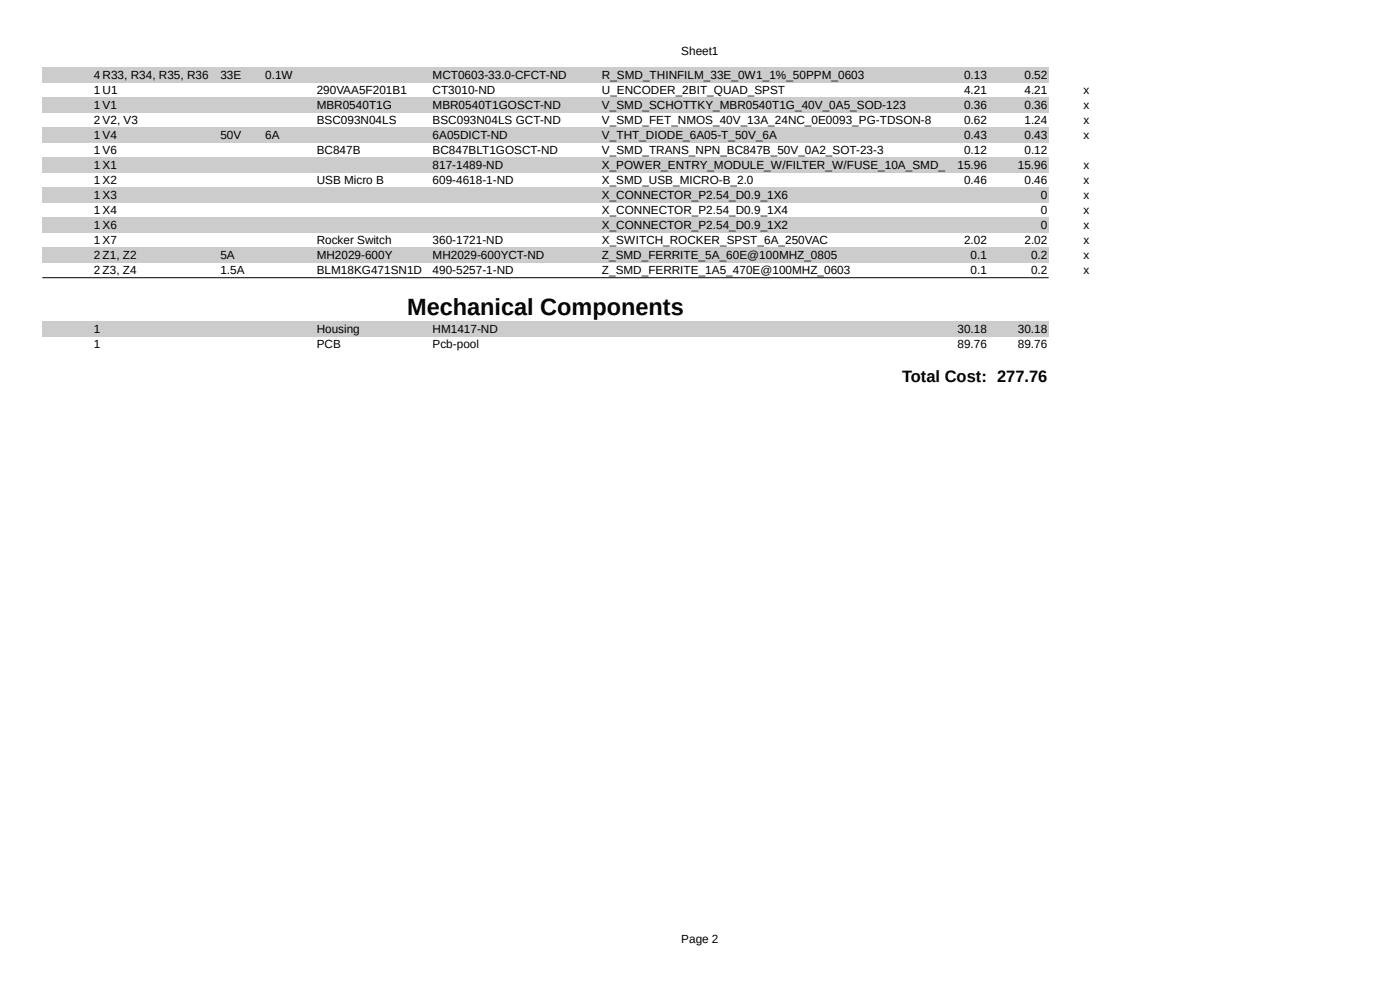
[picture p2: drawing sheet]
<svg xmlns="http://www.w3.org/2000/svg" width="420mm" height="297mm" viewBox="0 0 420 297" stroke-linecap="round" stroke-linejoin="round" font-family="sans-serif">
<defs><g id="words">
<text font-size="7.1" x="122.2" y="94.6">Mechanical Components</text>
<text font-size="4.9" x="270.7" y="114.7">Total Cost: 277.76</text>
<g font-size="3.5">
<text x="204.5" y="16.4">Sheet1</text>
<text x="28.1" y="23.6">4 R33, R34, R35, R36</text>
<text x="66.1" y="23.6">33E</text>
<text x="79.6" y="23.6">0.1W</text>
<text x="129.8" y="23.6">MCT0603-33.0-CFCT-ND</text>
<text x="180.7" y="23.6">R_SMD_THINFILM_33E_0W1_1%_50PPM_0603</text>
<text x="289.3" y="23.6">0.13</text>
<text x="307.4" y="23.6">0.52</text>
<text x="28.1" y="28.1">1 U1</text>
<text x="95" y="28.1">290VAA5F201B1</text>
<text x="129.8" y="28.1">CT3010-ND</text>
<text x="180.7" y="28.1">U_ENCODER_2BIT_QUAD_SPST</text>
<text x="289.3" y="28.1">4.21</text>
<text x="307.4" y="28.1">4.21</text>
<text x="325.2" y="28.1">x</text>
<text x="28.1" y="32.6">1 V1</text>
<text x="95" y="32.6">MBR0540T1G</text>
<text x="129.8" y="32.6">MBR0540T1GOSCT-ND</text>
<text x="180.7" y="32.6">V_SMD_SCHOTTKY_MBR0540T1G_40V_0A5_SOD-123</text>
<text x="289.3" y="32.6">0.36</text>
<text x="307.4" y="32.6">0.36</text>
<text x="325.2" y="32.6">x</text>
<text x="28.1" y="37.1">2 V2, V3</text>
<text x="28.1" y="41.7">1 V4</text>
<text x="66.1" y="41.7">50V</text>
<text x="79.6" y="41.7">6A</text>
<text x="95" y="37.1">BSC093N04LS</text>
<text x="129.8" y="37.1">BSC093N04LS GCT-ND</text>
<text x="129.8" y="41.7">6A05DICT-ND</text>
<text x="180.7" y="37.1">V_SMD_FET_NMOS_40V_13A_24NC_0E0093_PG-TDSON-8</text>
<text x="180.7" y="41.7">V_THT_DIODE_6A05-T_50V_6A</text>
<text x="289.3" y="37.1">0.62</text>
<text x="289.3" y="41.7">0.43</text>
<text x="307.4" y="37.1">1.24</text>
<text x="307.4" y="41.7">0.43</text>
<text x="325.2" y="37.1">x</text>
<text x="325.2" y="41.7">x</text>
<text x="28.1" y="46.1">1 V6</text>
<text x="95" y="46.1">BC847B</text>
<text x="129.8" y="46.1">BC847BLT1GOSCT-ND</text>
<text x="180.7" y="46.1">V_SMD_TRANS_NPN_BC847B_50V_0A2_SOT-23-3</text>
<text x="289.3" y="46.1">0.12</text>
<text x="307.4" y="46.1">0.12</text>
<text x="28.1" y="50.7">1 X1</text>
<text x="129.8" y="50.7">817-1489-ND</text>
<text x="180.7" y="50.7">X_POWER_ENTRY_MODULE_W/FILTER_W/FUSE_10A_SMD_</text>
<text x="287.3" y="50.7">15.96</text>
<text x="305.5" y="50.7">15.96</text>
<text x="325.2" y="50.7">x</text>
<text x="28.1" y="55.2">1 X2</text>
<text x="28.1" y="59.7">1 X3</text>
<text x="95" y="55.2">USB Micro B</text>
<text x="129.8" y="55.2">609-4618-1-ND</text>
<text x="180.7" y="55.2">X_SMD_USB_MICRO-B_2.0</text>
<text x="180.7" y="59.7">X_CONNECTOR_P2.54_D0.9_1X6</text>
<text x="289.3" y="55.2">0.46</text>
<text x="307.4" y="55.2">0.46</text>
<text x="312.4" y="59.7">0</text>
<text x="325.2" y="55.2">x</text>
<text x="325.2" y="59.7">x</text>
<text x="28.1" y="64.2">1 X4</text>
<text x="180.7" y="64.2">X_CONNECTOR_P2.54_D0.9_1X4</text>
<text x="312.4" y="64.2">0</text>
<text x="325.2" y="64.2">x</text>
<text x="28.1" y="68.7">1 X6</text>
<text x="180.7" y="68.7">X_CONNECTOR_P2.54_D0.9_1X2</text>
<text x="312.4" y="68.7">0</text>
<text x="325.2" y="68.7">x</text>
<text x="28.1" y="73.2">1 X7</text>
<text x="28.1" y="77.7">2 Z1, Z2</text>
<text x="66.1" y="77.7">5A</text>
<text x="95" y="73.2">Rocker Switch</text>
<text x="95" y="77.7">MH2029-600Y</text>
<text x="129.8" y="73.2">360-1721-ND</text>
<text x="129.8" y="77.7">MH2029-600YCT-ND</text>
<text x="180.7" y="73.2">X_SWITCH_ROCKER_SPST_6A_250VAC</text>
<text x="180.7" y="77.7">Z_SMD_FERRITE_5A_60E@100MHZ_0805</text>
<text x="289.3" y="73.2">2.02</text>
<text x="291.3" y="77.7">0.1</text>
<text x="307.4" y="73.2">2.02</text>
<text x="309.4" y="77.7">0.2</text>
<text x="325.2" y="73.2">x</text>
<text x="325.2" y="77.7">x</text>
<text x="28.1" y="82.2">2 Z3, Z4</text>
<text x="66.1" y="82.2">1.5A</text>
<text x="95" y="82.2">BLM18KG471SN1D</text>
<text x="129.8" y="82.2">490-5257-1-ND</text>
<text x="180.7" y="82.2">Z_SMD_FERRITE_1A5_470E@100MHZ_0603</text>
<text x="291.3" y="82.2">0.1</text>
<text x="309.4" y="82.2">0.2</text>
<text x="325.2" y="82.2">x</text>
<text x="28.1" y="99.9">1</text>
<text x="95" y="99.9">Housing</text>
<text x="129.8" y="99.9">HM1417-ND</text>
<text x="287.3" y="99.9">30.18</text>
<text x="305.5" y="99.9">30.18</text>
<text x="28.1" y="104.4">1</text>
<text x="95" y="104.4">PCB</text>
<text x="129.8" y="104.4">Pcb-pool</text>
<text x="287.3" y="104.4">89.76</text>
<text x="305.5" y="104.4">89.76</text>
<text x="204.5" y="283">Page 2</text>
</g>
</g></defs>
<g fill="#ccc">
<path d="M12.7 20.1h302v4.6h-302z" fill-rule="evenodd"/>
<path d="M12.7 29.2h302v4.5h-302z" fill-rule="evenodd"/>
<path d="M12.7 38.2h302v4.5h-302z" fill-rule="evenodd"/>
<path d="M12.7 47.2h302v4.5h-302z" fill-rule="evenodd"/>
<path d="M12.7 56.2h302v4.5h-302z" fill-rule="evenodd"/>
<path d="M12.7 65.3h302v4.5h-302z" fill-rule="evenodd"/>
<path d="M12.7 74.3h302v4.5h-302z" fill-rule="evenodd"/>
<path d="M12.7 96.4h302v4.5h-302z" fill-rule="evenodd"/>
</g>
<path d="M12.7 83.3h302" fill="none" stroke="#000" stroke-width=".3"/>
<use href="#words"/>
</svg>
